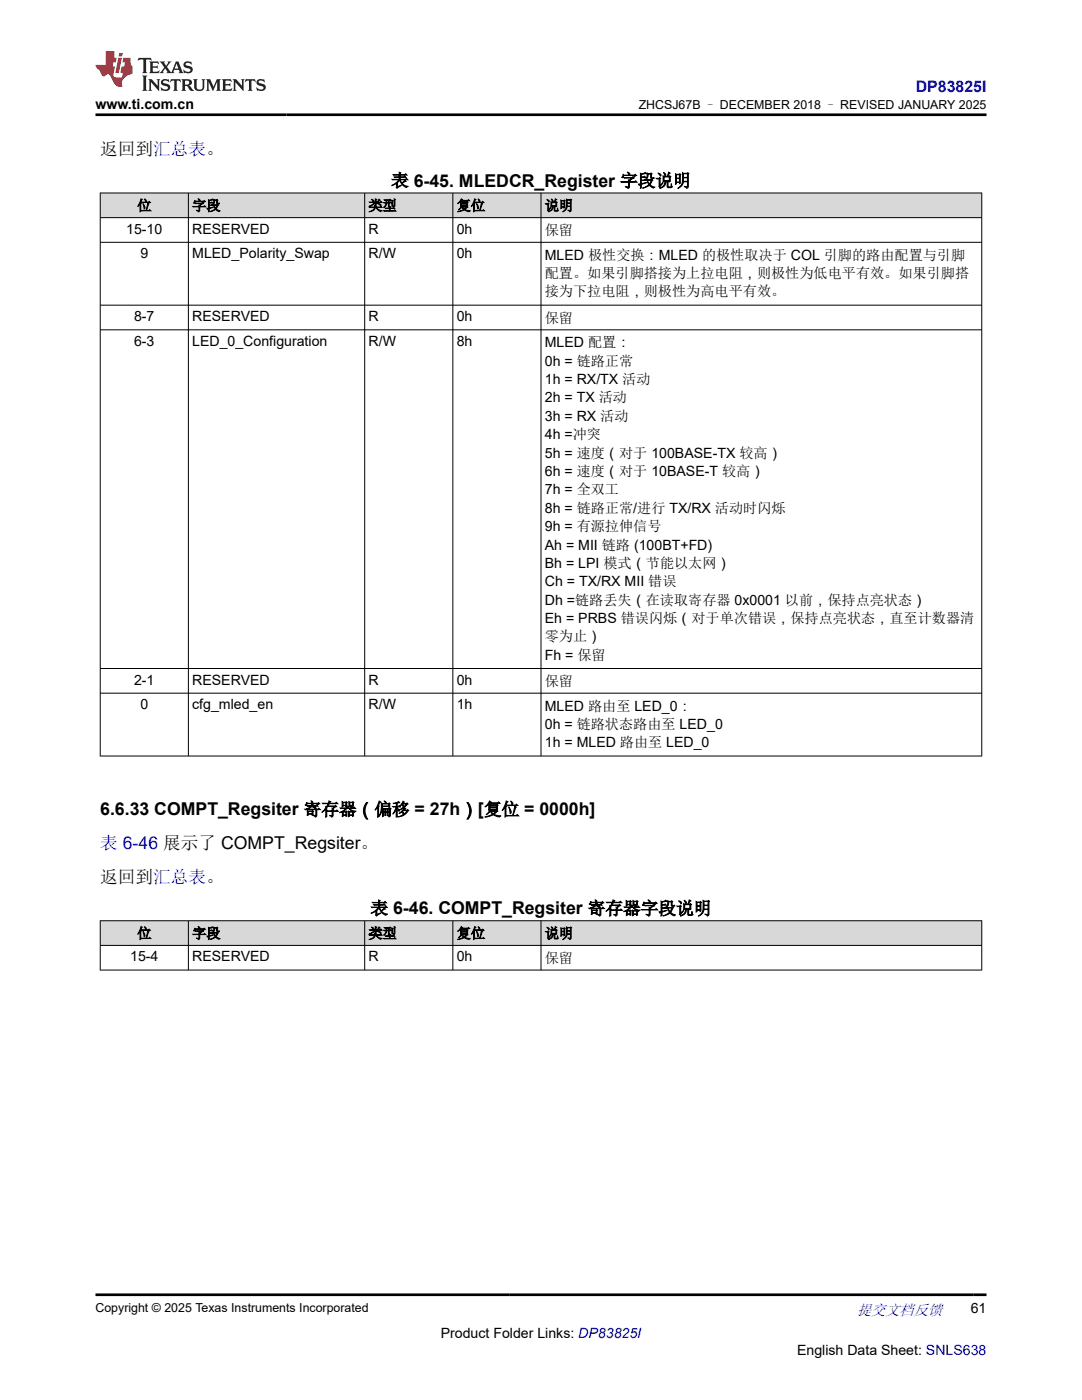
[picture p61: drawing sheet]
<svg xmlns="http://www.w3.org/2000/svg" width="216mm" height="279mm" viewBox="0 0 216 279" stroke-linecap="round" stroke-linejoin="round" font-family="sans-serif">
<defs><g id="words">
<g font-size="3.5">
<text x="20" y="30.9">返回到汇总表。</text>
<text x="78.1" y="37.3">表 6-45. MLEDCR_Register 字段说明</text>
<text x="20" y="162.7">6.6.33 COMPT_Regsiter 寄存器（偏移 = 27h）[复位 = 0000h]</text>
<text x="20" y="176.1">返回到汇总表。</text>
<text x="73.9" y="182.5">表 6-46. COMPT_Regsiter 寄存器字段说明</text>
</g>
<text font-size="3.5" fill="#00f" x="20" y="169.4">表 6-46 展示了 COMPT_Regsiter。</text>
<text font-size="3.2" fill="#00f" x="182.7" y="18.3">DP83825I</text>
<text font-size="3" fill="#00f" x="171" y="262.4">提交文档反馈</text>
<g font-size="2.8">
<text x="19.1" y="21.7">www.ti.com.cn</text>
<text x="27.4" y="42">位</text>
<text x="38.4" y="42">字段</text>
<text x="73.5" y="42">类型</text>
<text x="91.1" y="42">复位</text>
<text x="108.7" y="42">说明</text>
<text x="25.2" y="46.6">15-10</text>
<text x="38.4" y="46.6">RESERVED</text>
<text x="73.5" y="46.6">R</text>
<text x="91.1" y="46.6">0h</text>
<text x="108.7" y="46.9">保留</text>
<text x="28" y="51.5">9</text>
<text x="38.4" y="51.5">MLED_Polarity_Swap</text>
<text x="73.5" y="51.5">R/W</text>
<text x="91.1" y="51.5">0h</text>
<text x="108.7" y="51.8">MLED 极性交换：MLED 的极性取决于 COL 引脚的路由配置与引脚</text>
<text x="108.7" y="55.5">配置。如果引脚搭接为上拉电阻，则极性为低电平有效。如果引脚搭</text>
<text x="108.7" y="59.2">接为下拉电阻，则极性为高电平有效。</text>
<text x="26.8" y="64.1">8-7</text>
<text x="38.4" y="64.1">RESERVED</text>
<text x="73.5" y="64.1">R</text>
<text x="91.1" y="64.1">0h</text>
<text x="108.7" y="64.4">保留</text>
<text x="26.8" y="69">6-3</text>
<text x="38.4" y="69">LED_0_Configuration</text>
<text x="73.5" y="69">R/W</text>
<text x="91.1" y="69">8h</text>
<text x="108.7" y="69.3">MLED 配置：</text>
<text x="108.7" y="73">0h = 链路正常</text>
<text x="108.7" y="76.6">1h = RX/TX 活动</text>
<text x="108.7" y="80.3">2h = TX 活动</text>
<text x="108.7" y="84">3h = RX 活动</text>
<text x="108.7" y="87.6">4h =冲突</text>
<text x="108.7" y="91.3">5h = 速度（对于 100BASE-TX 较高）</text>
<text x="108.7" y="95">6h = 速度（对于 10BASE-T 较高）</text>
<text x="108.7" y="98.7">7h = 全双工</text>
<text x="108.7" y="102.3">8h = 链路正常/进行 TX/RX 活动时闪烁</text>
<text x="108.7" y="106">9h = 有源拉伸信号</text>
<text x="108.7" y="109.7">Ah = MII 链路 (100BT+FD)</text>
<text x="108.7" y="113.3">Bh = LPI 模式（节能以太网）</text>
<text x="108.7" y="117">Ch = TX/RX MII 错误</text>
<text x="108.7" y="120.7">Dh =链路丢失（在读取寄存器 0x0001 以前，保持点亮状态）</text>
<text x="108.7" y="124.3">Eh = PRBS 错误闪烁（对于单次错误，保持点亮状态，直至计数器清</text>
<text x="108.7" y="128">零为止）</text>
<text x="108.7" y="131.7">Fh = 保留</text>
<text x="26.8" y="136.6">2-1</text>
<text x="38.4" y="136.6">RESERVED</text>
<text x="73.5" y="136.6">R</text>
<text x="91.1" y="136.6">0h</text>
<text x="108.7" y="136.9">保留</text>
<text x="28" y="141.5">0</text>
<text x="38.4" y="141.5">cfg_mled_en</text>
<text x="73.5" y="141.5">R/W</text>
<text x="91.1" y="141.5">1h</text>
<text x="108.7" y="141.8">MLED 路由至 LED_0：</text>
<text x="108.7" y="145.5">0h = 链路状态路由至 LED_0</text>
<text x="108.7" y="149.2">1h = MLED 路由至 LED_0</text>
<text x="26" y="191.9">15-4</text>
<text x="27.4" y="187.2">位</text>
<text x="38.4" y="187.2">字段</text>
<text x="38.4" y="191.9">RESERVED</text>
<text x="73.5" y="187.2">类型</text>
<text x="73.5" y="191.9">R</text>
<text x="91.1" y="187.2">复位</text>
<text x="91.1" y="191.9">0h</text>
<text x="108.7" y="187.2">说明</text>
<text x="108.7" y="192.2">保留</text>
<text x="193.7" y="262.1">61</text>
<text x="87.9" y="266.9">Product Folder Links: DP83825I</text>
<text x="159" y="270.3">English Data Sheet: SNLS638</text>
</g>
<g font-size="2.5">
<text x="127.5" y="21.8">ZHCSJ67B – DECEMBER 2018 – REVISED JANUARY 2025</text>
<text x="19.1" y="261.8">Copyright © 2025 Texas Instruments Incorporated</text>
</g>
</g></defs>
<g fill="#d8d8d8">
<path d="M20 38.5h175.9v4.9h-175.9z" fill-rule="evenodd"/>
<path d="M20.1 38.6h17.4v4.8h-17.4z" fill-rule="evenodd"/>
<path d="M37.7 38.6h35v4.8h-35z" fill-rule="evenodd"/>
<path d="M72.8 38.6h17.5v4.8h-17.5z" fill-rule="evenodd"/>
<path d="M90.4 38.6h17.5v4.8h-17.5z" fill-rule="evenodd"/>
<path d="M108 38.6h87.8v4.8h-87.8z" fill-rule="evenodd"/>
</g>
<g fill="none" stroke="#000" stroke-width=".2">
<path d="M19.9 38.5h176.1M20 38.5v112.4M37.6 38.5v112.4M72.8 38.5v112.4M90.4 38.5v112.4M108 38.5v112.4M195.9 38.5v112.4M19.9 43.4h176.1M19.9 48.4h176.1M19.9 60.9h176.1M19.9 65.8h176.1M19.9 133.4h176.1"/>
<path d="M19.9 138.3h176.1M19.9 150.9h176.1"/>
</g>
<g fill="#d8d8d8">
<path d="M20 183.8h175.9v4.9h-175.9z" fill-rule="evenodd"/>
<path d="M20.1 183.8h17.4v4.8h-17.4z" fill-rule="evenodd"/>
<path d="M37.7 183.8h35v4.8h-35z" fill-rule="evenodd"/>
<path d="M72.8 183.8h17.5v4.8h-17.5z" fill-rule="evenodd"/>
<path d="M90.4 183.8h17.5v4.8h-17.5z" fill-rule="evenodd"/>
<path d="M108 183.8h87.8v4.8h-87.8z" fill-rule="evenodd"/>
</g>
<path d="M19.9 183.8h176.1M19.9 188.7h176.1M19.9 193.6h176.1M20 183.7v10M37.6 183.7v10M72.8 183.7v10M90.4 183.7v10M108 183.7v10M195.9 183.7v10" fill="none" stroke="#000" stroke-width=".2"/>
<path d="M27.7 11.6l-.2 .5 .5-.2h.6v.1v2.2l-.2 .4h1l-.2-.4v-2.2v-.1h.5l.5 .2-.1-.5zM29.8 12.3l.2 .4v1.5l-.2 .4h1.9l.1-.6a1.08 1.08 0 0 1-1.3 .2v-.7h.6l.4 .2v-.7l-.4 .2h-.6v-.5l.2-.2a1 1 0 0 1 1 .3l-.1-.5zM31.8 12.3l1 1.1-1 1.2h.9l-.2-.2 .4-.8 .5 .8-.2 .2h1.6l-.2-.2 .1-.5h1l.1 .5-.1 .2h.9l-.2-.3-.8-2h-.5l-1 2.2-.8-1.1 .9-1.1h-.8l.2 .2-.5 .6-.3-.6 .1-.2zM35.2 12.7l.4 1h-.8zM36.8 12.4a.65 .65 0 0 0-.2 .7 .65 .65 0 0 0 .6 .5l.7 .1 .1 .3a.79 .79 0 0 1-.7 .4 .79 .79 0 0 1-.7-.5l.1 .7 .2-.1a.93 .93 0 0 0 1.1 .1 .93 .93 0 0 0 .4-1 1.46 1.46 0 0 0-1.2-.6l-.1-.3a1.09 1.09 0 0 1 1.2 .2l-.2-.6-.1 .1-.6-.2zM28.4 15.1l.2 .4v2.2l-.2 .4h1l-.2-.4v-2.2l.2-.4zM29.6 15.8l.2 .4v1.5l-.2 .4h.8l-.3-.4v-1.3l1.7 1.8v-2l.2-.4h-.8l.2 .2 .1 1.1-1.2-1.3zM32.3 15.9a.65 .65 0 0 0-.2 .8 .65 .65 0 0 0 .7 .4l.6 .2 .1 .2a.79 .79 0 0 1-.7 .4 .79 .79 0 0 1-.7-.5l.1 .7 .2-.1a.93 .93 0 0 0 1.1 .1 .93 .93 0 0 0 .4-.9 1.46 1.46 0 0 0-1.2-.6l-.1-.4a1.09 1.09 0 0 1 1.2 .2l-.2-.6-.1 .1-.6-.1zM34.1 15.8l-.1 .6a.63 .63 0 0 1 .7-.3l.1 1.6-.3 .4h1l-.2-.4v-1.6a.66 .66 0 0 1 .8 .3l-.1-.6zM36.2 15.8l.2 .4v1.5l-.2 .4h.9l-.2-.2v-.7h.5l.1 .2a.79 .79 0 0 0 1.2 .6l-1-.9a.61 .61 0 0 0 .6-.6 .61 .61 0 0 0-.5-.7zM36.9 16.1h.2a.47 .47 0 0 1 .5 .1 .47 .47 0 0 1 .1 .5l-.2 .1-.6 .1zM38.5 15.8l.2 .2a2.27 2.27 0 0 0 .4 2 1.04 1.04 0 0 0 1.7-.7v-1.3l.2-.2h-.8l.2 .4v1.1a.6 .6 0 0 1-.6 .6 .6 .6 0 0 1-.6-.6v-1.1l.3-.4zM41.1 15.8l.2 .4v1.5l-.2 .4h.7l-.2-.4v-1.4l.9 1.9 .8-1.9v1.4l-.2 .4h1l-.3-.4v-1.5l.3-.4h-.8l-.7 1.5-.7-1.5zM44.3 15.8l.2 .4v1.5l-.2 .4h1.9l.1-.6a1.09 1.09 0 0 1-1.3 .2v-.7h.6l.4 .2v-.6l-.4 .2h-.6v-.6l.2-.1a1.01 1.01 0 0 1 1 .3l-.1-.6zM46.4 15.8l.3 .4v1.5l-.3 .4h.8l-.2-.4v-1.3l1.6 1.8v-2l.2-.4h-.7l.2 .2v1.1l-1.2-1.3zM49 15.8l-.1 .6a.63 .63 0 0 1 .8-.3v1.6l-.3 .4h1l-.2-.4v-1.6a.66 .66 0 0 1 .8 .3l-.1-.6zM51.4 15.9a.65 .65 0 0 0-.2 .8 .65 .65 0 0 0 .6 .4l.6 .2 .2 .2a.79 .79 0 0 1-.8 .4 .79 .79 0 0 1-.6-.5l.1 .7 .2-.1a.93 .93 0 0 0 1 .1 .93 .93 0 0 0 .5-.9 1.46 1.46 0 0 0-1.3-.6l-.1-.4a1.09 1.09 0 0 1 1.3 .2l-.2-.6-.2 .1-.5-.1z" fill="#231f20"/>
<path d="M21.1 10.2v2.8h-2v.3l.9 1a.95 .95 0 0 0 .9 .9 .59 .59 0 0 1 .6-.4 .59 .59 0 0 1 .5 .4l.4 .7a1.59 1.59 0 0 0 2.1 1.4 1.61 1.61 0 0 1 1-2.3l1-.3-.1-1.5a1.59 1.59 0 0 1-.4-1.7h-1.4l-.2 .9h.5l-.1 .9h-.5l-.2 1v.2l.4 .1-.2 .9h-.6a.73 .73 0 0 1-1.1-.7l.3-1.5h-.5l.2-.9h.5l.2-.9h-.5v-1.3zM23.6 11.5l-.6 3.1h.7l.6-3.1zM23.8 10.6l-.1 .6h.7l.1-.6z" fill="#ed1c24"/>
<path d="M19.1 22.9h177.8M19.1 258.4h177.8" fill="none" stroke="#000" stroke-width=".53"/>
<use href="#words"/>
</svg>
